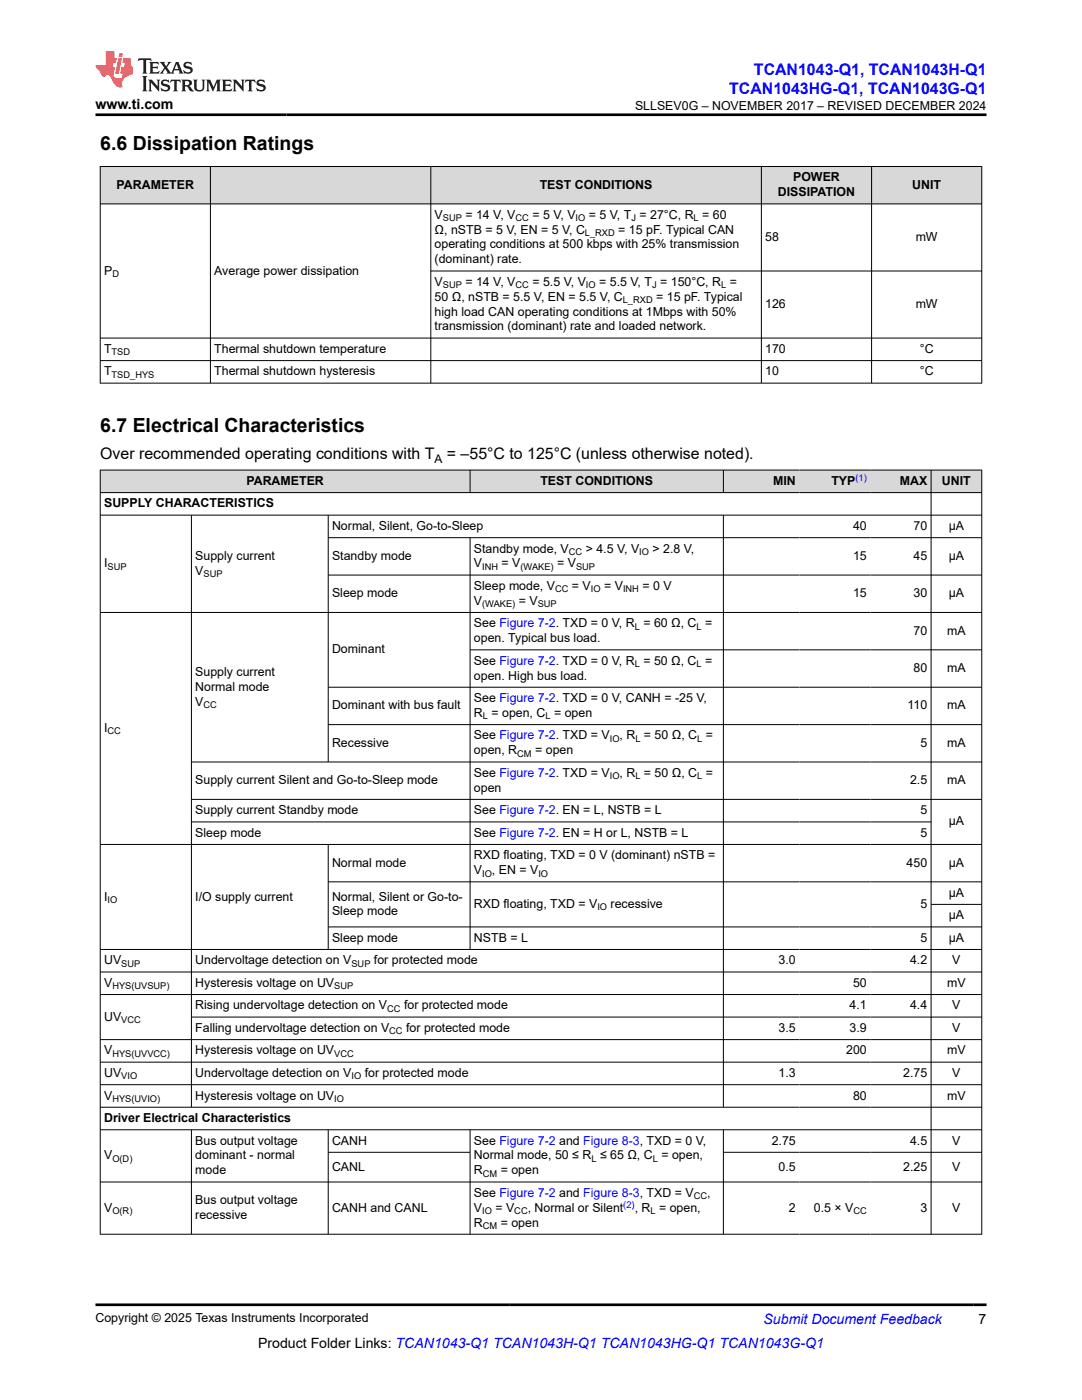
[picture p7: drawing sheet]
<svg xmlns="http://www.w3.org/2000/svg" width="216mm" height="279mm" viewBox="0 0 216 279" stroke-linecap="round" stroke-linejoin="round" font-family="sans-serif">
<defs><g id="words">
<g font-size="3.9">
<text x="20" y="29.9">6.6 Dissipation Ratings</text>
<text x="20" y="86.3">6.7 Electrical Characteristics</text>
</g>
<g font-size="3.2" fill="#00f">
<text x="150.4" y="14.9">TCAN1043-Q1, TCAN1043H-Q1</text>
<text x="145.5" y="18.7">TCAN1043HG-Q1, TCAN1043G-Q1</text>
</g>
<g font-size="3.2">
<text x="20" y="91.7">Over recommended operating conditions with T</text>
<text x="89.2" y="91.7">= –55°C to 125°C (unless otherwise noted).</text>
</g>
<g font-size="2.8">
<text x="19.1" y="21.8">www.ti.com</text>
<text x="51.5" y="269">Product Folder Links: TCAN1043-Q1 TCAN1043H-Q1 TCAN1043HG-Q1 TCAN1043G-Q1</text>
<text x="195.3" y="264.2">7</text>
</g>
<text font-size="2.8" fill="#00f" x="152.4" y="264.2">Submit Document Feedback</text>
<g font-size="2.5">
<text x="126.7" y="21.9">SLLSEV0G – NOVEMBER 2017 – REVISED DECEMBER 2024</text>
<text x="23.3" y="37.7">PARAMETER</text>
<text x="107.7" y="37.7">TEST CONDITIONS</text>
<text x="155.2" y="39.2">DISSIPATION</text>
<text x="158.3" y="36.2">POWER</text>
<text x="182" y="37.7">UNIT</text>
<text x="86.7" y="46.6">Ω, nSTB = 5 V, EN = 5 V, C</text>
<text x="86.7" y="43.7">V</text>
<text x="92.9" y="43.7">= 14 V, V</text>
<text x="106.2" y="43.7">= 5 V, V</text>
<text x="117.5" y="43.7">= 5 V, T = 27°C, R = 60</text>
<text x="123.4" y="46.6">= 15 pF. Typical CAN</text>
<text x="86.7" y="49.6">operating conditions at 500 kbps with 25% transmission</text>
<text x="86.7" y="52.5">(dominant) rate.</text>
<text x="152.7" y="48.1">58</text>
<text x="182.7" y="48.1">mW</text>
<text x="20.8" y="54.8">P</text>
<text x="42.8" y="54.8">Average power dissipation</text>
<text x="86.7" y="57">V</text>
<text x="92.9" y="57">= 14 V, V</text>
<text x="106.2" y="57">= 5.5 V, V</text>
<text x="119.6" y="57">= 5.5 V, T = 150°C, R =</text>
<text x="86.7" y="63">high load CAN operating conditions at 1Mbps with 50%</text>
<text x="86.7" y="65.9">transmission (dominant) rate and loaded network.</text>
<text x="86.7" y="60">50 Ω, nSTB = 5.5 V, EN = 5.5 V, C</text>
<text x="130.9" y="60">= 15 pF. Typical</text>
<text x="152.7" y="61.5">126</text>
<text x="182.7" y="61.5">mW</text>
<text x="20.8" y="70.4">T</text>
<text x="42.8" y="70.4">Thermal shutdown temperature</text>
<text x="152.7" y="70.4">170</text>
<text x="183.5" y="70.4">°C</text>
<text x="20.8" y="74.9">T</text>
<text x="42.8" y="74.9">Thermal shutdown hysteresis</text>
<text x="152.7" y="74.9">10</text>
<text x="183.5" y="74.9">°C</text>
<text x="20.8" y="101.3">SUPPLY CHARACTERISTICS</text>
<text x="49.2" y="96.8">PARAMETER</text>
<text x="107.8" y="96.8">TEST CONDITIONS</text>
<text x="154.3" y="96.8">MIN</text>
<text x="165.9" y="96.8">TYP</text>
<text x="179.5" y="96.8">MAX</text>
<text x="188" y="96.8">UNIT</text>
<text x="66.3" y="105.8">Normal, Silent, Go-to-Sleep</text>
<text x="170.2" y="105.8">40</text>
<text x="182.3" y="105.8">70</text>
<text x="189.3" y="105.8">µA</text>
<text x="20.8" y="113.2">I</text>
<text x="39" y="111.7">Supply current</text>
<text x="66.3" y="111.7">Standby mode</text>
<text x="94.6" y="110.3">Standby mode, V</text>
<text x="94.6" y="113.2">V</text>
<text x="100.1" y="113.2">= V</text>
<text x="111.2" y="113.2">= V</text>
<text x="116.9" y="110.3">&gt; 4.5 V, V</text>
<text x="130.2" y="110.3">&gt; 2.8 V,</text>
<text x="170.2" y="111.7">15</text>
<text x="182.3" y="111.7">45</text>
<text x="189.3" y="111.7">µA</text>
<text x="39" y="114.7">V</text>
<text x="66.3" y="119.2">Sleep mode</text>
<text x="94.6" y="117.7">Sleep mode, V</text>
<text x="114.1" y="117.7">= V</text>
<text x="120.5" y="117.7">= V</text>
<text x="128.2" y="117.7">= 0 V</text>
<text x="170.2" y="119.2">15</text>
<text x="182.3" y="119.2">30</text>
<text x="189.3" y="119.2">µA</text>
<text x="94.6" y="120.7">V</text>
<text x="94.6" y="125.2">See Figure 7-2. TXD = 0 V, R = 60 Ω, C =</text>
<text x="103.5" y="120.7">= V</text>
<text x="66.3" y="130.4">Dominant</text>
<text x="94.6" y="128.2">open. Typical bus load.</text>
<text x="182.3" y="126.7">70</text>
<text x="189" y="126.7">mA</text>
<text x="39" y="134.9">Supply current</text>
<text x="39" y="137.9">Normal mode</text>
<text x="94.6" y="135.6">open. High bus load.</text>
<text x="94.6" y="132.7">See Figure 7-2. TXD = 0 V, R = 50 Ω, C =</text>
<text x="182.3" y="134.1">80</text>
<text x="189" y="134.1">mA</text>
<text x="39" y="140.8">V</text>
<text x="66.3" y="141.6">Dominant with bus fault</text>
<text x="94.6" y="140.1">See Figure 7-2. TXD = 0 V, CANH = -25 V,</text>
<text x="94.6" y="143.1">R = open, C = open</text>
<text x="181.1" y="141.6">110</text>
<text x="189" y="141.6">mA</text>
<text x="20.8" y="146.1">I</text>
<text x="66.3" y="149.1">Recessive</text>
<text x="94.6" y="147.6">See Figure 7-2. TXD = V</text>
<text x="123.6" y="147.6">, R = 50 Ω, C =</text>
<text x="183.7" y="149.1">5</text>
<text x="189" y="149.1">mA</text>
<text x="94.6" y="150.5">open, R</text>
<text x="94.6" y="155">See Figure 7-2. TXD = V</text>
<text x="106.8" y="150.5">= open</text>
<text x="123.6" y="155">, R = 50 Ω, C =</text>
<text x="39" y="156.5">Supply current Silent and Go-to-Sleep mode</text>
<text x="94.6" y="158">open</text>
<text x="181.6" y="156.5">2.5</text>
<text x="189" y="156.5">mA</text>
<text x="39" y="162.5">Supply current Standby mode</text>
<text x="39" y="167">Sleep mode</text>
<text x="94.6" y="162.5">See Figure 7-2. EN = L, NSTB = L</text>
<text x="94.6" y="167">See Figure 7-2. EN = H or L, NSTB = L</text>
<text x="183.7" y="162.5">5</text>
<text x="183.7" y="167">5</text>
<text x="189.3" y="164.7">µA</text>
<text x="66.3" y="173">Normal mode</text>
<text x="94.6" y="171.5">RXD floating, TXD = 0 V (dominant) nSTB =</text>
<text x="180.9" y="173">450</text>
<text x="189.3" y="173">µA</text>
<text x="20.8" y="179.7">I</text>
<text x="39" y="179.7">I/O supply current</text>
<text x="66.3" y="179.7">Normal, Silent or Go-to-</text>
<text x="94.6" y="174.5">V</text>
<text x="98.2" y="174.5">, EN = V</text>
<text x="189.3" y="179">µA</text>
<text x="66.3" y="182.7">Sleep mode</text>
<text x="94.6" y="181.2">RXD floating, TXD = V</text>
<text x="121.8" y="181.2">recessive</text>
<text x="183.7" y="181.2">5</text>
<text x="189.3" y="183.5">µA</text>
<text x="66.3" y="187.9">Sleep mode</text>
<text x="94.6" y="187.9">NSTB = L</text>
<text x="183.7" y="187.9">5</text>
<text x="189.3" y="187.9">µA</text>
<text x="20.8" y="192.4">UV</text>
<text x="20.8" y="196.9">V</text>
<text x="39" y="192.4">Undervoltage detection on V</text>
<text x="39" y="196.9">Hysteresis voltage on UV</text>
<text x="74.6" y="192.4">for protected mode</text>
<text x="155.4" y="192.4">3.0</text>
<text x="170.2" y="196.9">50</text>
<text x="181.6" y="192.4">4.2</text>
<text x="189" y="196.9">mV</text>
<text x="190" y="192.4">V</text>
<text x="20.8" y="203.7">UV</text>
<text x="39" y="201.4">Rising undervoltage detection on V</text>
<text x="80.6" y="201.4">for protected mode</text>
<text x="169.5" y="201.4">4.1</text>
<text x="181.6" y="201.4">4.4</text>
<text x="190" y="201.4">V</text>
<text x="39" y="205.9">Falling undervoltage detection on V</text>
<text x="81" y="205.9">for protected mode</text>
<text x="155.4" y="205.9">3.5</text>
<text x="169.5" y="205.9">3.9</text>
<text x="190" y="205.9">V</text>
<text x="20.8" y="210.4">V</text>
<text x="20.8" y="214.9">UV</text>
<text x="39" y="210.4">Hysteresis voltage on UV</text>
<text x="39" y="214.9">Undervoltage detection on V</text>
<text x="72.8" y="214.9">for protected mode</text>
<text x="155.4" y="214.9">1.3</text>
<text x="168.8" y="210.4">200</text>
<text x="180.2" y="214.9">2.75</text>
<text x="189" y="210.4">mV</text>
<text x="190" y="214.9">V</text>
<text x="20.8" y="219.4">V</text>
<text x="39" y="219.4">Hysteresis voltage on UV</text>
<text x="170.2" y="219.4">80</text>
<text x="189" y="219.4">mV</text>
<text x="20.8" y="223.9">Driver Electrical Characteristics</text>
<text x="20.8" y="231.4">V</text>
<text x="39" y="228.4">Bus output voltage</text>
<text x="39" y="231.4">dominant - normal</text>
<text x="66.3" y="228.4">CANH</text>
<text x="66.3" y="233.6">CANL</text>
<text x="94.6" y="228.4">See Figure 7-2 and Figure 8-3, TXD = 0 V,</text>
<text x="94.6" y="231.4">Normal mode, 50 ≤ R ≤ 65 Ω, C = open,</text>
<text x="154" y="228.4">2.75</text>
<text x="155.4" y="233.6">0.5</text>
<text x="180.2" y="233.6">2.25</text>
<text x="181.6" y="228.4">4.5</text>
<text x="190" y="228.4">V</text>
<text x="190" y="233.6">V</text>
<text x="39" y="234.4">mode</text>
<text x="94.6" y="234.4">R</text>
<text x="94.6" y="238.9">See Figure 7-2 and Figure 8-3, TXD = V</text>
<text x="99.9" y="234.4">= open</text>
<text x="141.1" y="238.9">,</text>
<text x="20.8" y="241.8">V</text>
<text x="39" y="240.3">Bus output voltage</text>
<text x="39" y="243.3">recessive</text>
<text x="66.3" y="241.8">CANH and CANL</text>
<text x="94.6" y="241.8">V</text>
<text x="94.6" y="244.8">R</text>
<text x="98.9" y="241.8">= V</text>
<text x="99.9" y="244.8">= open</text>
<text x="105.3" y="241.8">, Normal or Silent</text>
<text x="126.6" y="241.8">, R = open,</text>
<text x="157.4" y="241.8">2</text>
<text x="162.4" y="241.8">0.5 × V</text>
<text x="183.7" y="241.8">3</text>
<text x="190" y="241.8">V</text>
<text x="19.1" y="263.9">Copyright © 2025 Texas Instruments Incorporated</text>
</g>
<text font-size="2.4" x="86.7" y="92.3">A</text>
<g font-size="1.9">
<text x="88.4" y="44.1">SUP</text>
<text x="102.9" y="44.1">CC</text>
<text x="114.9" y="44.1">IO</text>
<text x="116.7" y="47.1">L_RXD</text>
<text x="126" y="44.1">J</text>
<text x="138.4" y="44.1">L</text>
<text x="22.4" y="55.3">D</text>
<text x="88.4" y="57.5">SUP</text>
<text x="102.9" y="57.5">CC</text>
<text x="116.9" y="57.5">IO</text>
<text x="130.1" y="57.5">J</text>
<text x="143.9" y="57.5">L</text>
<text x="124.3" y="60.5">L_RXD</text>
<text x="22.3" y="70.9">TSD</text>
<text x="22.3" y="75.4">TSD_HYS</text>
<text x="21.5" y="113.7">SUP</text>
<text x="96.2" y="113.7">INH</text>
<text x="103.9" y="113.7">(WAKE)</text>
<text x="113.5" y="110.8">CC</text>
<text x="114.9" y="113.7">SUP</text>
<text x="127.6" y="110.8">IO</text>
<text x="40.6" y="115.2">SUP</text>
<text x="110.8" y="118.2">CC</text>
<text x="117.9" y="118.2">IO</text>
<text x="124.3" y="118.2">INH</text>
<text x="96.2" y="121.2">(WAKE)</text>
<text x="107.3" y="121.2">SUP</text>
<text x="126.7" y="125.7">L</text>
<text x="139" y="125.7">L</text>
<text x="126.7" y="133.1">L</text>
<text x="139" y="133.1">L</text>
<text x="40.6" y="141.3">CC</text>
<text x="96.3" y="143.6">L</text>
<text x="108.8" y="143.6">L</text>
<text x="21.5" y="146.6">CC</text>
<text x="121.7" y="148.1">IO</text>
<text x="126.8" y="148.1">L</text>
<text x="139.1" y="148.1">L</text>
<text x="103.2" y="151">CM</text>
<text x="121.7" y="155.5">IO</text>
<text x="126.8" y="155.5">L</text>
<text x="139.1" y="155.5">L</text>
<text x="96.2" y="174.9">IO</text>
<text x="107.4" y="174.9">IO</text>
<text x="21.5" y="180.2">IO</text>
<text x="119.2" y="181.7">IO</text>
<text x="22.4" y="197.4">HYS(UVSUP)</text>
<text x="24.2" y="192.9">SUP</text>
<text x="66.7" y="197.4">SUP</text>
<text x="70.1" y="192.9">SUP</text>
<text x="77.3" y="201.9">CC</text>
<text x="24.2" y="204.2">VCC</text>
<text x="77.7" y="206.4">CC</text>
<text x="22.4" y="210.9">HYS(UVVCC)</text>
<text x="24.2" y="215.4">VIO</text>
<text x="66.7" y="210.9">VCC</text>
<text x="70.1" y="215.4">IO</text>
<text x="22.4" y="219.9">HYS(UVIO)</text>
<text x="66.7" y="219.9">IO</text>
<text x="22.4" y="231.9">O(D)</text>
<text x="118" y="231.9">L</text>
<text x="130.3" y="231.9">L</text>
<text x="96.3" y="234.9">CM</text>
<text x="138.4" y="239.3">CC</text>
<text x="22.4" y="242.3">O(R)</text>
<text x="96.2" y="242.3">IO</text>
<text x="96.3" y="245.3">CM</text>
<text x="102.6" y="242.3">CC</text>
<text x="129.8" y="242.3">L</text>
<text x="170.3" y="242.3">CC</text>
</g>
<g font-size="1.9" fill="#00f">
<text x="170.7" y="95.9">(1)</text>
<text x="124.4" y="241">(2)</text>
</g>
</g></defs>
<g fill="#d8d8d8">
<path d="M20 33.2h175.9v7.5h-175.9z" fill-rule="evenodd"/>
<path d="M20.1 33.3h21.8v7.3h-21.8z" fill-rule="evenodd"/>
<path d="M42 33.3h43.9v7.3h-43.9z" fill-rule="evenodd"/>
<path d="M86 33.3h65.9v7.3h-65.9z" fill-rule="evenodd"/>
<path d="M152 33.3h21.9v7.3h-21.9z" fill-rule="evenodd"/>
<path d="M174 33.3h21.8v7.3h-21.8z" fill-rule="evenodd"/>
</g>
<g fill="none" stroke="#000" stroke-width=".2">
<path d="M19.9 33.2h176.1M20 33.2v43.3M42 33.2v43.3M86 33.2v43.3M151.9 33.2v43.3M173.9 33.2v43.3M195.9 33.2v43.3M19.9 40.7h176.1M86 54.1h110M19.9 67.5h66.1M19.9 72h176.1M19.9 76.5h176.1"/>
<path d="M86 67.5h110"/>
</g>
<g fill="#d8d8d8">
<path d="M20 93.8h175.9v4.5h-175.9z" fill-rule="evenodd"/>
<path d="M20.1 93.9h73.6v4.3h-73.6z" fill-rule="evenodd"/>
<path d="M93.9 93.9h50.4v4.3h-50.4z" fill-rule="evenodd"/>
<path d="M144.4 93.9h15.1v4.3h-15.1z" fill-rule="evenodd"/>
<path d="M159.5 93.9h14.2v4.3h-14.2z" fill-rule="evenodd"/>
<path d="M173.7 93.9h12v4.3h-12z" fill-rule="evenodd"/>
<path d="M185.9 93.9h9.9v4.3h-9.9z" fill-rule="evenodd"/>
</g>
<g fill="none" stroke="#000" stroke-width=".2">
<path d="M19.9 93.8h176.1M19.9 98.3h176.1M20 93.8v152.6M93.8 93.8v4.6M144.3 93.8v4.6M185.8 93.8v152.6M195.9 93.8v152.6M19.9 102.8h176.1M38.2 102.8v118.2M65.5 102.8v49.3M65.5 107.3h130.5M65.5 114.8h130.5"/>
<path d="M93.8 107.3v82.2M144.3 102.8v118.2M19.9 122.2h176.1M93.8 129.7h102.2M196 137.2h-130.5M38.2 159.5h157.8M65.5 144.6h130.5M196 152.1h-157.8M19.9 168.5h176.1M38.2 164h147.7M65.5 168.5v21M65.5 176h130.5"/>
<path d="M19.9 194h176.1M19.9 198.5h176.1M185.8 180.5h10.2M196 189.5h-176.1M196 185h-130.5M19.9 207.5h176.1M19.9 212h176.1M19.9 216.5h176.1M38.2 203h157.8M19.9 221h176.1M19.9 225.5h176.1M38.2 225.5v20.9"/>
<path d="M65.5 225.5v20.9M65.5 230h28.4M93.8 225.5v20.9M144.3 225.5v20.9M144.3 230h51.7M196 235.9h-176.1M19.9 246.3h176.1"/>
</g>
<path d="M27.7 11.6l-.2 .6 .5-.2h.6v.1v2.2l-.2 .4h1l-.2-.4v-2.2v-.1h.5l.5 .2-.1-.6zM29.8 12.4l.2 .3v1.6l-.2 .4h1.9l.1-.6a1.08 1.08 0 0 1-1.3 .2v-.7h.6l.4 .2v-.7l-.4 .2h-.6v-.5l.2-.2a1 1 0 0 1 1 .3l-.1-.5zM31.8 12.4l1 1.1-1 1.2h.9l-.2-.2 .4-.8 .5 .8-.2 .2h1.6l-.2-.2 .1-.5h1l.1 .5-.1 .2h.9l-.2-.4-.8-1.9h-.5l-1 2.1-.8-1.1 .9-1h-.8l.2 .2-.5 .6-.3-.6 .1-.2zM35.2 12.8l.4 1h-.8zM36.8 12.5a.65 .65 0 0 0-.2 .7 .65 .65 0 0 0 .6 .5l.7 .1 .1 .3a.79 .79 0 0 1-.7 .4 .79 .79 0 0 1-.7-.5l.1 .7 .2-.1a.93 .93 0 0 0 1.1 0 .93 .93 0 0 0 .4-.9 1.46 1.46 0 0 0-1.2-.6l-.1-.3a1.09 1.09 0 0 1 1.2 .2l-.2-.6-.1 .1-.6-.2zM28.4 15.2l.2 .4v2.2l-.2 .4h1l-.2-.4v-2.2l.2-.4zM29.6 15.9l.2 .4v1.5l-.2 .4h.8l-.3-.4v-1.3l1.7 1.8v-2l.2-.4h-.8l.2 .2 .1 1.1-1.2-1.3zM32.3 16a.65 .65 0 0 0-.2 .8 .65 .65 0 0 0 .7 .4l.6 .2 .1 .2a.79 .79 0 0 1-.7 .4 .79 .79 0 0 1-.7-.5l.1 .7 .2-.1a.93 .93 0 0 0 1.1 .1 .93 .93 0 0 0 .4-1 1.46 1.46 0 0 0-1.2-.5l-.1-.4a1.09 1.09 0 0 1 1.2 .2l-.2-.6-.1 .1-.6-.1zM34.1 15.9l-.1 .6a.63 .63 0 0 1 .7-.3l.1 1.6-.3 .4h1l-.2-.4v-1.6a.66 .66 0 0 1 .8 .3l-.1-.6zM36.2 15.9l.2 .4v1.5l-.2 .4h.9l-.2-.2v-.7h.5l.1 .2a.79 .79 0 0 0 1.2 .6l-1-.9a.61 .61 0 0 0 .6-.6 .61 .61 0 0 0-.5-.7zM36.9 16.2h.2a.47 .47 0 0 1 .5 .1 .47 .47 0 0 1 .1 .5l-.2 .1-.6 .1zM38.5 15.9l.2 .2a2.27 2.27 0 0 0 .4 2 1.04 1.04 0 0 0 1.7-.7v-1.3l.2-.2h-.8l.2 .4v1.1a.6 .6 0 0 1-.6 .6 .6 .6 0 0 1-.6-.6v-1.1l.3-.4zM41.1 15.9l.2 .4v1.5l-.2 .4h.7l-.2-.4v-1.4l.9 1.9 .8-1.9v1.4l-.2 .4h1l-.3-.4v-1.5l.3-.4h-.8l-.7 1.5-.7-1.5zM44.3 15.9l.2 .4v1.5l-.2 .4h1.9l.1-.6a1.09 1.09 0 0 1-1.3 .2v-.7h.6l.4 .2v-.6l-.4 .2h-.6v-.6l.2-.1a1.01 1.01 0 0 1 1 .3l-.1-.6zM46.4 15.9l.3 .4v1.5l-.3 .4h.8l-.2-.4v-1.3l1.6 1.8v-2l.2-.4h-.7l.2 .2v1.1l-1.2-1.3zM49 15.9l-.1 .6a.63 .63 0 0 1 .8-.3v1.6l-.3 .4h1l-.2-.4v-1.6a.66 .66 0 0 1 .8 .3l-.1-.6zM51.4 16a.65 .65 0 0 0-.2 .8 .65 .65 0 0 0 .6 .4l.6 .2 .2 .2a.79 .79 0 0 1-.8 .4 .79 .79 0 0 1-.6-.5l.1 .7 .2-.1a.93 .93 0 0 0 1 .1 .93 .93 0 0 0 .5-1 1.46 1.46 0 0 0-1.3-.5l-.1-.4a1.09 1.09 0 0 1 1.3 .2l-.2-.6-.2 .1-.5-.1z" fill="#231f20"/>
<path d="M21.1 10.3v2.7h-2v.4l.9 1a.95 .95 0 0 0 .9 .9 .59 .59 0 0 1 .6-.4 .59 .59 0 0 1 .5 .3l.4 .8a1.59 1.59 0 0 0 2.1 1.4 1.61 1.61 0 0 1 1-2.3l1-.3-.1-1.5a1.59 1.59 0 0 1-.4-1.7h-1.4l-.2 .9h.5l-.1 .9h-.5l-.2 .9v.3l.4 .1-.2 .9h-.6a.73 .73 0 0 1-1.1-.7l.3-1.5h-.5l.2-.9h.5l.2-.9h-.5v-1.3zM23.6 11.6l-.6 3.1h.7l.6-3.1zM23.8 10.7l-.1 .6h.7l.1-.6z" fill="#ed1c24"/>
<path d="M19.1 22.9h177.8M19.1 260.4h177.8" fill="none" stroke="#000" stroke-width=".53"/>
<use href="#words"/>
</svg>
